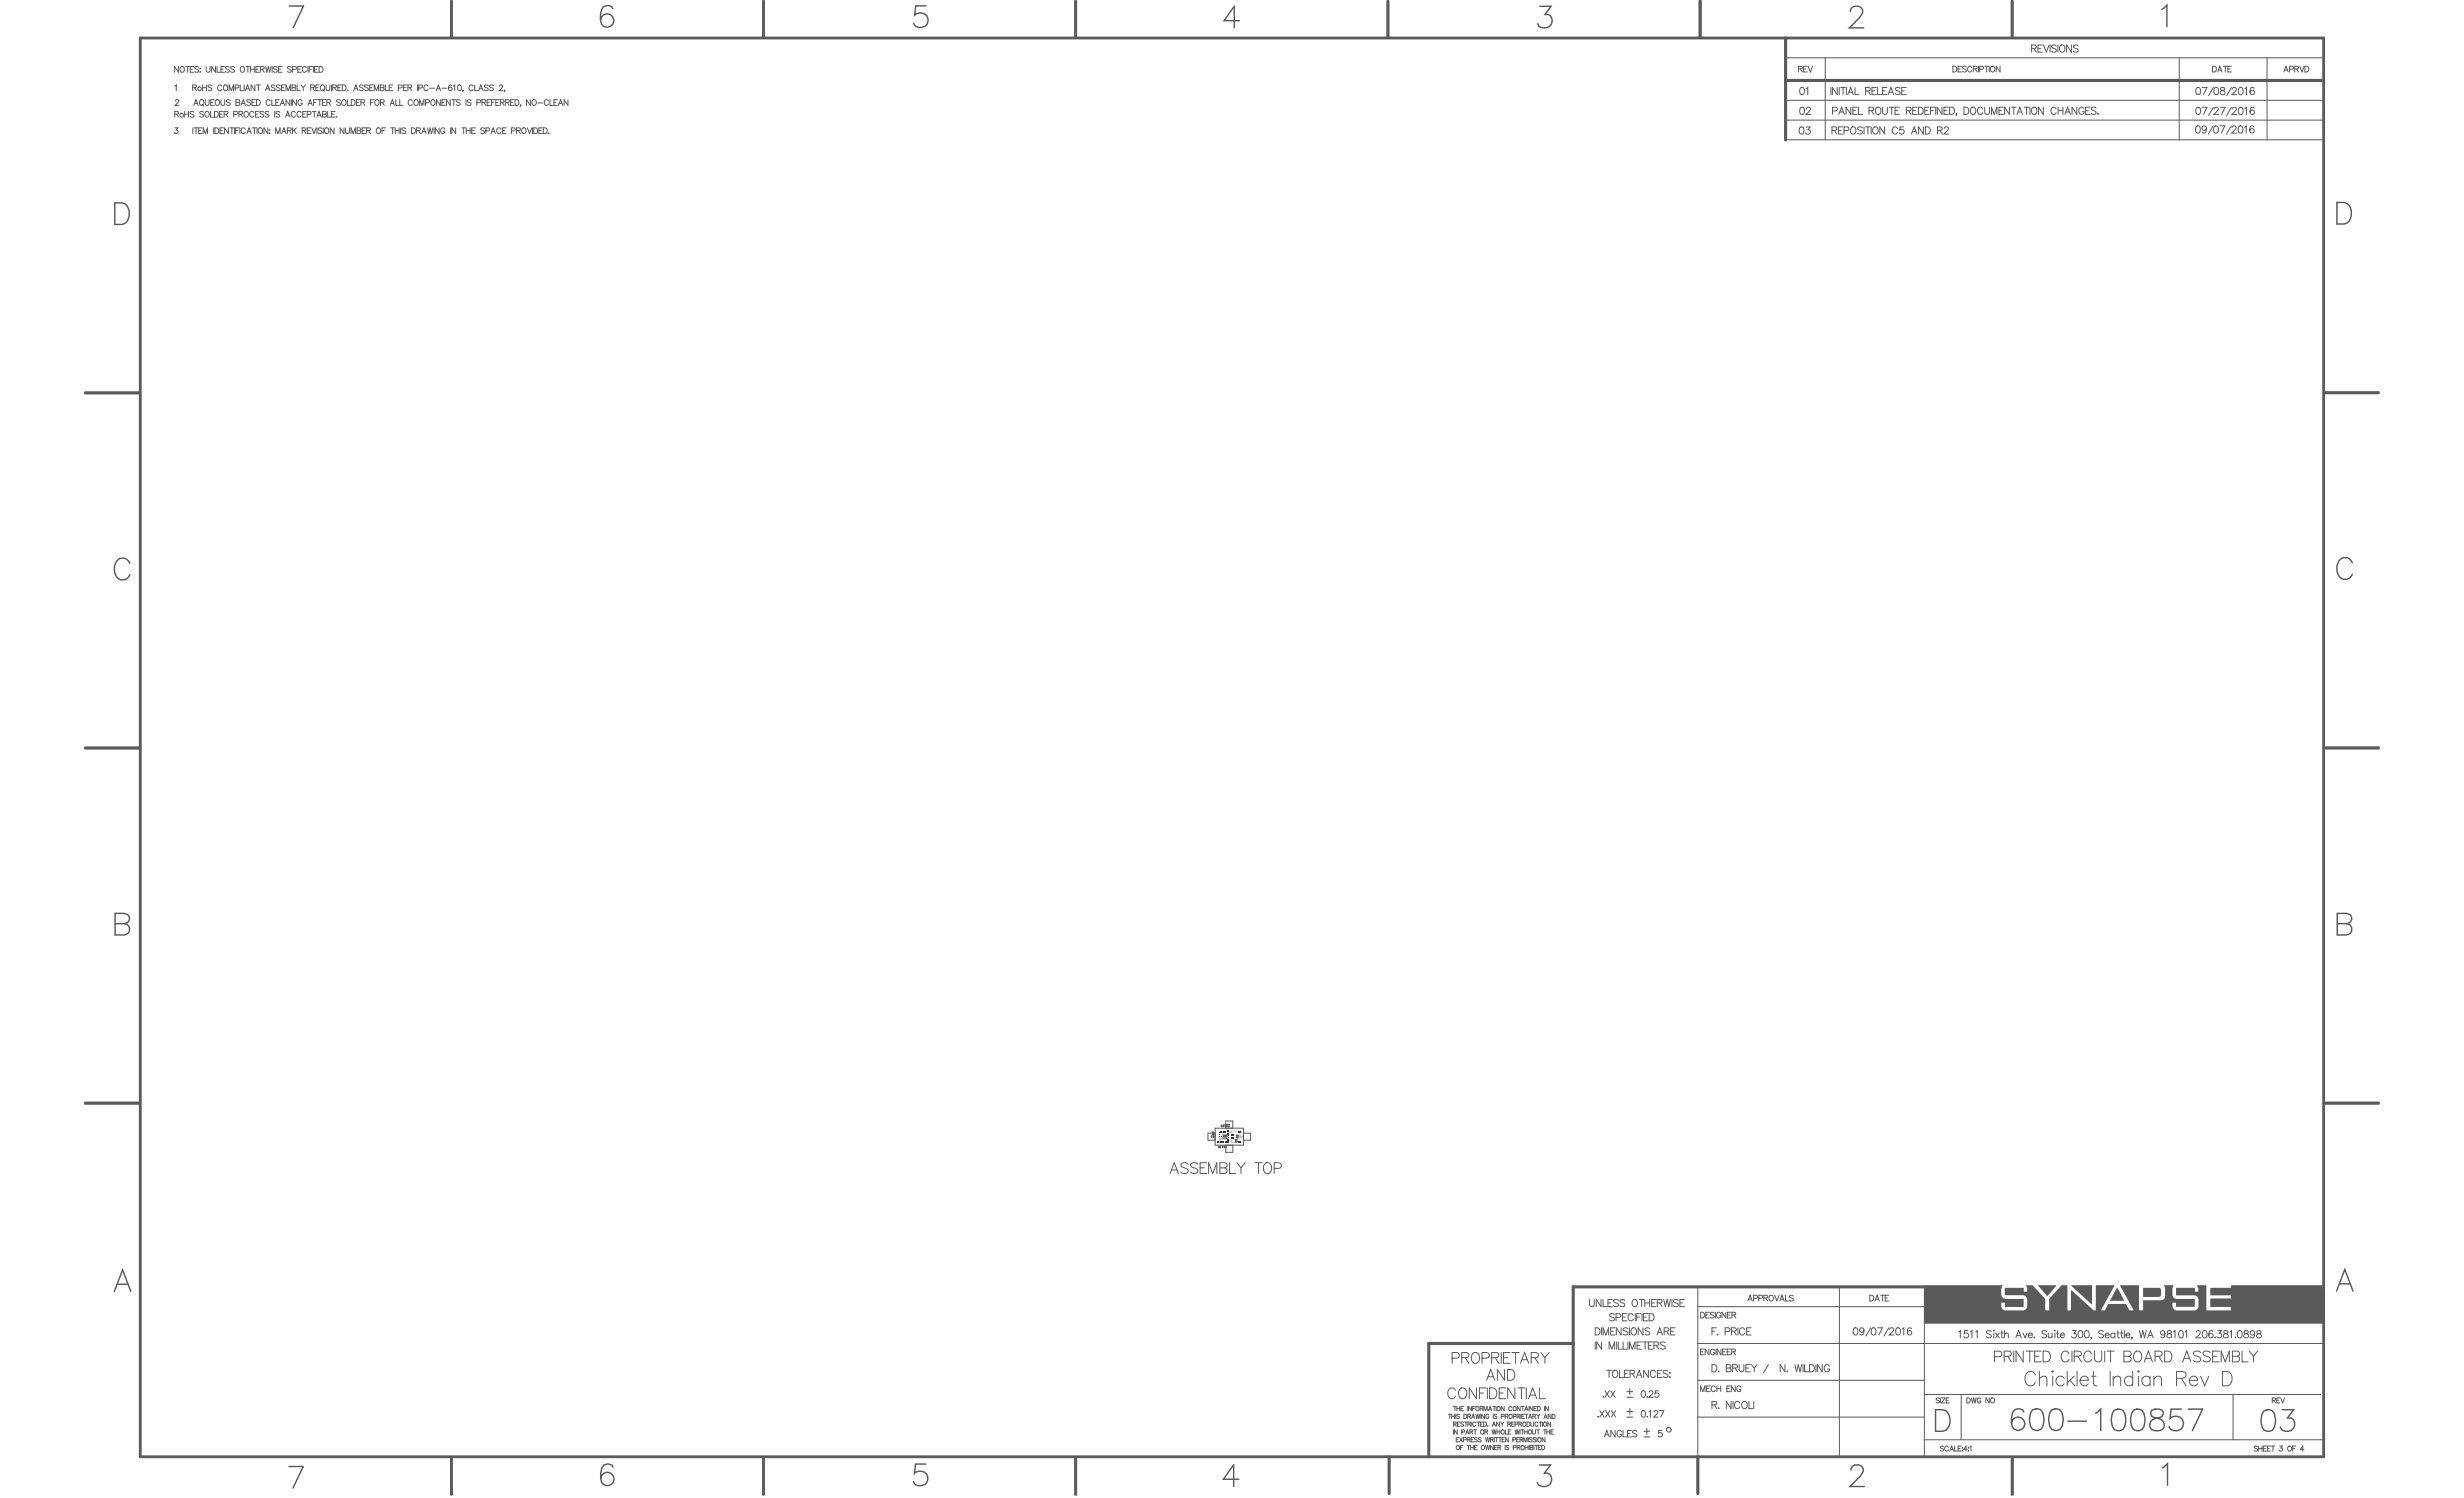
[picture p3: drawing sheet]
<svg xmlns="http://www.w3.org/2000/svg" width="2896mm" height="1761mm" viewBox="0 0 2896 1761" stroke-linecap="round" stroke-linejoin="round" font-family="sans-serif">
<g fill="none" stroke="#c0c0c0" stroke-width="1.18">
<path d="M1433 1339h2v1h-2M1434 1338l1-1v1M1437 1330v2M1437 1333h5v6h-5zM1443 1331h2M1453 1329h-5v3M1457 1333v6M1458 1336v1h2v1M1458 1336l2-1v1M1433 1341v2M1443 1341h2M1448 1340v3h5"/>
<circle cx="1436" cy="1339" r=".2"/>
<circle cx="1446" cy="1331" r=".3"/>
</g>
<path d="M1428 1332h-8v8h8M1428 1326h33v20h-33zM1441 1326v-8h8v8M1461 1332h9M1470 1332v8M1441 1346v8h8v-8M1461 1340h9" fill="none" stroke="#5a5a5a" stroke-width="1.18"/>
<g fill="#5a5a5a">
<path d="M2488 1514h1l7 15h-16z"/>
<path d="M2396 1511h21l-11 12z"/>
<path d="M2434 1511h25v22z"/>
<path d="M2519 1514h19l2 2v7l-3 1h-18z"/>
<path d="M2262 1511h91l-1 4v6a6 6 0 0 0 5 6h21v9h-21l-1-5h-4v4a5 5 0 0 0 6 5h20a5 5 0 0 0 5-5v-8a5 5 0 0 0-6-5h-21v-8h22l1 4h4l-1-4-1-3h8l15 16v13h4l1-13 14-16h7v29h4l1-23 26 23h2l1-29h21l-16 29h5l4-7h21l4 7h5l-16-29h22v29h5v-12h21a5 5 0 0 0 5-4v-10l-1-3h11l-2 3v9a5 5 0 0 0 5 4h21v9h-21l-1-5h-4v4a5 5 0 0 0 6 5h20a5 5 0 0 0 5-6v-7a5 5 0 0 0-5-4l-21-1v-8h21l1 4h4v-4l-2-3h11v29h29v-4h-24v-10h24v-3l-24-1v-8h24v-3h108l1 45h-469z"/>
</g>
<g fill="none" stroke="#5a5a5a" stroke-width="1.18">
<path d="M2388 57l5-1v-1v-1l-5-1v8M2391 57l2 4M2395 57h3M2400 53h-5v8h5M2402 53l3 8 3-8M2409 53v8M2417 54l-2-1-4 1 1 2 4 2 1 1v1l-2 1-4-1M2419 53v8M2422 53a4 4 0 0 1 5 4 4 4 0 0 1-5 4l-2-3 1-3zM2435 53v8l-6-8v8M2442 54l-2-1-3 1 1 2 4 2v1v1l-2 1-3-1M210 78v7l-5-7v7"/>
<path d="M213 79a3 3 0 0 1 4 3 3 3 0 0 1-4 3l-1-3zM218 78h5M221 78v7M228 78h-4v7h4M233 79l-1-1-3 1 1 2 3 2v1l-1 1-3-1M242 78v5l2 2 3-1v-6M253 78v7l-4-7v7M255 78v7h4M264 78h-4v7h4M270 79l-2-1-3 1 1 2 4 2v1l-2 1-3-1M276 79l-2-1-3 1 1 2 4 2v1l-2 1-3-1M284 79a3 3 0 0 1 4 3 3 3 0 0 1-4 3l-2-3z"/>
<path d="M289 78h5M291 78v7M294 78v7M299 78v7M305 78h-4v7h4M312 78l2 7 1-7 2 7 2-7M320 78v7M326 79l-2-1-3 1 1 2 4 2v1l-2 1-3-1M331 78h-4v7h4M342 79l-1-1-3 1 1 2 3 2v1l-1 1-3-1M354 78h-4v7h4M360 80a2.5 2.5 0 0 0-3-2 2.5 2.5 0 0 0-2 3v1a2.5 2.5 0 0 0 2 3 2.5 2.5 0 0 0 3-2"/>
<path d="M362 78v7M368 78h-5v7M368 78v7M374 78h-4v7h4M375 78h2a4 4 0 0 1 3 4 4 4 0 0 1-3 3h-2zM2100 68h-1h632M2124 78h-4v7h4M2125 78l3 7 2-7M2145 68v96M2295 78h2a4 4 0 0 1 3 3 4 4 0 0 1-3 4h-2zM2305 78h-4v7h4M2311 79l-2-1-2 1v1l4 3v1l-2 1-2-1"/>
<path d="M2317 79a2.5 2.5 0 0 0-2-1 2.5 2.5 0 0 0-2 2v2a2.5 2.5 0 0 0 2 3 2.5 2.5 0 0 0 2-2M2325 78v7M2333 78h4M2335 78v7M2338 78v7M2341 78a3 3 0 0 1 4 3 3 3 0 0 1-4 3l-2-2zM2351 78v7l-5-7v7M2561 68v96M2600 78h3a4 4 0 0 1 2 3 4 4 0 0 1-2 4h-3zM2613 78h5M2615 78v7M2623 78h-5v7h5"/>
<path d="M2664 68v96M2703 78l3 7 2-7M2709 78h2a4 4 0 0 1 3 3 4 4 0 0 1-3 4h-2zM224 81h2M235 80v1zM235 84v1zM238 100v7M243 100v7M260 81h2M282 100v7h4M287 100v7M294 81h5"/>
<path d="M300 100v7l-5-7v7M301 81h2M301 100h5M304 100v7M306 81h4v-2l-4-1v7M308 81l3 4M327 81h3M335 100h-4v7h4M344 82l4-1v-2l-4-1v7M349 100v7h4M350 81h3M354 100l2 3v4"/>
<path d="M359 100l-3 3M363 81h3M370 81h2M375 100h-4v7h4M383 100v5l2 2 2-1 1-6M390 100v7M401 100h-4v7h4M402 100h3a4 4 0 0 1 2 3 4 4 0 0 1-2 4h-3zM439 100h-5v7h5M453 100v7h4M462 100h-5v7h5M478 100h-4v7h4"/>
<path d="M491 100v7M558 100v7h4M2114 81h4v-2l-4-1v7M2116 81l2 4M2120 81h2M2301 81h3M2319 81h4v-2l-4-1v7M2322 81l2 4M2327 81h4v-2l-4-1v7M2606 85l3-7 3 7M2607 82h4M2618 81h3"/>
<path d="M2684 85l3-7 2 7M2685 82h3M2691 81h4v-2l-4-1v7M2697 81h4v-2l-4-1v7M2699 81l2 4M206 101l1-1v7M206 119l1-2 3 1-1 3-3 3h4M226 103h4l1-3h-5v7M229 103l2 4M235 118l1-1a3 3 0 0 1 4 4 3 3 0 0 1-4 3l-1-3zM238 103h5M241 117v5l2 2 2-1 1-6"/>
<path d="M249 101l-2-1-3 1 1 1 4 3v1l-2 1-3-1M252 117h-4v7h4M254 118v-1a3 3 0 0 1 4 4 3 3 0 0 1-4 3l-1-3zM260 117v5l2 2 2-1v-6M261 101a2.5 2.5 0 0 0-3-1 2.5 2.5 0 0 0-2 2v2a2.5 2.5 0 0 0 2 3 2.5 2.5 0 0 0 3-2M264 100a3 3 0 0 1 4 3 3 3 0 0 1-4 3l-1-2zM269 107v-7l3 7 2-7v7M271 118l-2-1-3 1 1 2 4 2v1l-2 1-3-1M276 103h4l1-3h-5v7M288 107l3-7 2 7M289 104h4M295 118l-2-1-3 1 1 2 4 2v1l-2 1-3-1"/>
<path d="M300 117h-4v7h4M301 117h3a4 4 0 0 1 2 4 4 4 0 0 1-2 3h-3zM312 107l3-7 2 7M313 104h3M318 119a2.5 2.5 0 0 0-3-2 2.5 2.5 0 0 0-2 3v1a2.5 2.5 0 0 0 2 3 2.5 2.5 0 0 0 3-2M319 117v7h4M323 101l-1-1-3 1v1l4 3v1l-1 1-3-1M328 117h-4v7h4M329 101l-1-1-3 1v1l4 3v1l-1 1-3-1M331 103h2M336 107v-7l3 7 2-7v7M341 117v7l-5-7v7"/>
<path d="M342 117v7M346 103l1-1v-2h-4v7h3l2-2-1-1-4-1M348 117v7l-4-7v7M355 119a2.5 2.5 0 0 0-3-2 2.5 2.5 0 0 0-2 3v1a2.4 2.4 0 0 0 3 3 2.4 2.4 0 0 0 2-3h-2M365 103h4v-3h-4v7M367 103l3 4M371 103h3M373 117h-4v7M374 117h4M376 117v7M378 100a3 3 0 0 1 4 3 3 3 0 0 1-4 3l-2-2zM379 105l2 2"/>
<path d="M383 117h-4v7h4M391 103h4v-3h-4v7M393 103l2 4M397 103h3M400 118l-2-1-2 1v2l4 2v1l-2 1-2-1M402 118l1-1a3 3 0 0 1 4 4 3 3 0 0 1-4 3l-1-3zM408 117v7h4M409 106v1zM413 117h2a4 4 0 0 1 2 4 4 4 0 0 1-2 3h-2zM416 107l2-7 3 7M417 104h3M423 117h-4v7h4"/>
<path d="M427 101l-2-1-3 1 1 1 4 3v1l-2 1-3-1M433 101l-2-1-3 1 1 1 4 3v1l-2 1-3-1M434 103h3M440 117h-4v7M440 107v-7l2 7 3-7v7M441 118l1-1a3 3 0 0 1 4 4 3 3 0 0 1-4 3l-2-3zM450 103l1-1v-2h-4v7h3l1-2v-1l-4-1M457 103h3M465 117v7h4M468 103h4v-3h-4v7M470 117v7h4M474 103h3"/>
<path d="M479 103h4l1-3h-5v7M482 103l2 4M485 119a2.5 2.5 0 0 0-3-2 2.5 2.5 0 0 0-2 3v1a2.5 2.5 0 0 0 2 3 2.5 2.5 0 0 0 3-2M487 118l1-1a3 3 0 0 1 4 4 3 3 0 0 1-4 3l-2-3zM492 103h4v-3h-4v7M503 101a2.5 2.5 0 0 0-3-1 2.5 2.5 0 0 0-2 2v2a2.5 2.5 0 0 0 2 3 2.5 2.5 0 0 0 3-2M505 104h6M507 118l1-1a3 3 0 0 1 4 4 3 3 0 0 1-4 3l-2-3zM513 107l2-7 3 7M514 104h3M517 117l1 7-5-7v7M519 104h6"/>
<path d="M524 117h-5v7h5M529 117v7l-4-7v7M531 117h5M531 101v-1a3 3 0 0 0-4 3 3 3 0 0 0 2 4 2.1 2.1 0 0 0 2-2 2.1 2.1 0 0 0-2-3 2.1 2.1 0 0 0-2 2M533 101l1-1v7M533 117v7M539 100a3 3 0 0 1 4 3 3 3 0 0 1-3 4l-2-2v-2zM541 118l-2-1-3 1 1 2 4 2v1l-2 1-3-1M544 106v2M548 117v7M554 118l-2-1-3 1 1 2 4 2v1l-2 1-3-1M556 101a2.5 2.5 0 0 0-3-1 2.5 2.5 0 0 0-2 2v2a2.5 2.5 0 0 0 2 3 2.5 2.5 0 0 0 3-2"/>
<path d="M563 107l2-7 3 7M564 104h3M574 101l-2-1-3 1 1 1 4 3v1l-2 1-3-1M577 117h-5v7h5M580 101l-2-1-3 1 1 1 4 3v1l-2 1-3-1M582 117h-4v7M587 117h-4v7h4M587 101l1-1 3 1-1 2-3 4h4M593 106v2M604 117h-4v7h4M605 117h3a4 4 0 0 1 2 4 4 4 0 0 1-2 3h-3zM623 117v7l-4-7v7"/>
<path d="M626 118v-1a3 3 0 0 1 4 4 3 3 0 0 1-4 3l-1-3zM644 119a2.5 2.5 0 0 0-2-2 2.5 2.5 0 0 0-2 3v1a2.5 2.5 0 0 0 2 3 2.5 2.5 0 0 0 2-2M646 117v7h4M655 117h-4v7h4M668 117v7l-5-7v7M2100 118h-1h632M2116 103a2.7 2.7 0 0 1 4 1l1 2a4 4 0 0 1-3 5 5 5 0 0 1-2-8zM2123 104l2-1v8M2152 103v8M2159 103v8l-5-8v8M2162 103v8M2163 103h6"/>
<path d="M2166 103v8M2170 103v8M2172 111l3-8 3 8M2173 108h4M2180 103v8h5M2193 107l4-1 1-1v-1l-5-1v8M2195 107l3 4M2200 107h3M2205 103h-5v8h5M2207 103v8h5M2213 107h3M2218 103h-5v8h5"/>
<path d="M2219 111l3-8 4 8M2220 108h4M2233 104l-2-1-3 1v2l4 2 1 1v1l-2 1-3-1M2235 107h3M2240 103h-5v8h5M2582 103a2.7 2.7 0 0 1 4 1v2a4 4 0 0 1-3 5 5 5 0 0 1-1-8zM2588 103h6l-4 8M2601 103l-5 9M2603 103a2.7 2.7 0 0 1 4 1l1 2a4 4 0 0 1-4 5 5 5 0 0 1-1-8zM2610 103v3h3a2.4 2.4 0 0 1 2 3 2.4 2.4 0 0 1-2 2h-3l-1-1a4 4 0 0 1 5-4l1-2a3 3 0 0 0-5-1zM2623 103l-6 9M2624 105l1-2h2l1 1-1 3-4 4h6"/>
<path d="M2632 103a2.7 2.7 0 0 1 4 1v2a4 4 0 0 1-3 5 5 5 0 0 1-1-8zM2638 104l2-1v8M2649 104v-1a2.7 2.7 0 0 0-4 1 5 5 0 0 0 2 7 2.6 2.6 0 0 0 3-2 2.6 2.6 0 0 0-3-3 2.6 2.6 0 0 0-3 2M205 134h4l1-2-5-1v7M208 134l2 4M217 131v7M217 134h5M222 131v7M228 124l2-7 3 7M228 132l-2-1-3 1 1 2 4 2v1l-2 1-3-1M229 122h3M237 123l2 2"/>
<path d="M239 132l-1-1-3 1v2l4 2v1l-1 1-3-1M241 132l1-1a3 3 0 0 1 4 3 3 3 0 0 1-4 3l-1-2zM247 131v7h4M248 120h2M252 131h2a4 4 0 0 1 3 3 4 4 0 0 1-3 4h-2zM258 134h3M262 131h-4v7h4M263 134h4l1-2-5-1v7M266 134l2 4M275 134h4v-2l-4-1v7M280 120h2v-2l-5-1v7h3l2-1v-2l-5-1M281 134h4v-2l-4-1v7"/>
<path d="M283 134l2 4M283 124l3-7 3 7M284 122h4M287 132l1-1a3 3 0 0 1 4 3 3 3 0 0 1-4 3l-1-2zM296 120h3M298 133a2.5 2.5 0 0 0-3-2 2.5 2.5 0 0 0-2 3v1a2.5 2.5 0 0 0 2 3 2.5 2.5 0 0 0 3-2M300 134h3M304 131h-4v7h4M310 132l-2-1-2 1v2l4 2v1l-2 1-2-1M316 132l-2-1-2 1v2l4 2v1l-2 1-2-1M323 131v7M324 120h3"/>
<path d="M329 132l-2-1-3 1 1 2 4 2v1l-2 1-3-1M329 124l3-7 3 7M330 122h4M336 138l2-7 3 7M337 135h3M347 133a2.5 2.5 0 0 0-3-2 2.5 2.5 0 0 0-2 3v1a2.5 2.5 0 0 0 2 3 2.5 2.5 0 0 0 3-2M354 133a2.5 2.5 0 0 0-3-2 2.5 2.5 0 0 0-2 3v1a2.5 2.5 0 0 0 2 3 2.5 2.5 0 0 0 3-2M356 134h2M360 131h-4v7h4M361 134h4v-2l-4-1v7M362 124l2-7 3 7M363 122h3"/>
<path d="M367 131h5M369 120h2M369 131v7M372 138l3-7 3 7M373 135h4M379 120h2M379 134h3l2 1-1 2-4 1v-7l4 1v2h-1M384 120h4v-2l-4-1v7M385 131v7h4M386 120l3 4M390 134h2M394 131h-4v7h4"/>
<path d="M395 137v1zM419 120h2M424 120h4v-2l-4-1v7M426 120l3 4M436 120h2M447 120h4v-2l-4-1v7M449 120l3 4M459 124l2-7 3 7M459 122h4M493 124v-7l3 7 2-7v7M500 121l4-1v-2l-4-1v7M519 120h3"/>
<path d="M560 121l4-1 1-2-5-1v7M566 120h4l1-2-5-1v7M569 120l2 4M572 120h3M578 120h2M583 120h2M588 120h4v-2l-4-1v7M590 120l3 4M594 120h4v-2l-4-1v7M596 120l3 4M600 120h3M612 124h-1h1l-1 1"/>
<path d="M632 121h6M651 120h3M656 124l3-7 2 7M657 122h3M2116 126a2.7 2.7 0 0 1 4 2l1 2a4 4 0 0 1-3 5 5 5 0 0 1-2-9zM2123 128l2-2h1l2 2-1 3-4 4h5M2154 130h5v-1v-2l-5-1v8M2161 134l3-8 4 8M2162 132h4M2175 126v8l-5-8v8M2178 130h3M2183 126h-5v8h5"/>
<path d="M2184 126v8h5M2197 130h5v-2v-1l-5-1v8M2199 130l3 4M2206 126a4 4 0 0 1 5 4 4 4 0 0 1-5 4l-2-3 1-3zM2213 126v6a2.8 2.8 0 0 0 2 2 2.8 2.8 0 0 0 3-2v-6M2221 126h5M2223 126v8M2227 130h3M2232 126h-5v8h5M2241 130h4l1-2v-1l-5-1v8M2243 130l3 4M2248 130h3"/>
<path d="M2253 126h-5v8h5M2255 126h2a5 5 0 0 1 3 4 5 5 0 0 1-3 4h-2zM2262 130h3M2267 126h-5v8h5M2269 130h3M2274 126h-5v8M2275 126v8M2282 126v8l-5-8v8M2285 130h3M2290 126h-5v8h5M2291 126h3a5 5 0 0 1 3 4 5 5 0 0 1-3 4h-3zM2300 134h-1h1l-1 2"/>
<path d="M2308 126h3a5 5 0 0 1 3 4 5 5 0 0 1-3 4h-3zM2317 126a4 4 0 0 1 5 4 4 4 0 0 1-5 4l-1-3v-3zM2330 128a3 3 0 0 0-3-2 3 3 0 0 0-3 3v2a3 3 0 0 0 3 3 3 3 0 0 0 3-2M2333 126v6a2.8 2.8 0 0 0 2 2 2.8 2.8 0 0 0 3-2v-6M2341 134v-8l3 8 3-8v8M2349 130h4M2355 126h-6v8h6M2362 126v8l-6-8v8M2364 126h6M2367 126v8M2371 134l3-8 3 8M2372 132h4"/>
<path d="M2379 126h6M2382 126v8M2386 126v8M2389 126a4 4 0 0 1 5 4 4 4 0 0 1-5 4l-2-3 1-3zM2402 126v8l-6-8v8M2417 128a3 3 0 0 0-4-2 3 3 0 0 0-2 3v2a3 3 0 0 0 2 3 3 3 0 0 0 4-2M2419 126v8M2419 130h6M2425 126v8M2427 134l3-8 3 8M2428 132h4M2441 126v8l-6-8v8"/>
<path d="M2449 128a3 3 0 0 0-3-2 3 3 0 0 0-3 3v2a3 3 0 0 0 3 4 3 3 0 0 0 3-4h-2M2451 130h3M2456 126h-5v8h5M2464 127l-2-1-4 1 1 2 4 2 1 1v1l-2 1-4-1M2466 134h.1M2582 126a2.7 2.7 0 0 1 4 2v2a4 4 0 0 1-3 5 5 5 0 0 1-1-9zM2588 126h6l-4 9M2601 126l-5 10M2602 128l2-2h2l1 2-1 3-4 4h6M2609 126h6l-4 9M2623 126l-6 10M2624 128l1-2h2l1 2-1 3-4 4h6"/>
<path d="M2632 126a2.7 2.7 0 0 1 4 2v2a4 4 0 0 1-3 5 5 5 0 0 1-1-9zM2638 128l2-2v9M2649 127v-1a2.7 2.7 0 0 0-4 2 5 5 0 0 0 2 7 2.6 2.6 0 0 0 3-3 2.6 2.6 0 0 0-3-3 2.6 2.6 0 0 0-3 3M205 150h4l-2 3a2.2 2.2 0 0 1 2 3 2.2 2.2 0 0 1-4 0M227 150v7M228 150h5M230 150v7M233 153h3M238 150h-5v7h5M239 157v-7l2 7 3-7v7M251 150v7M253 150h2a4 4 0 0 1 2 4 4 4 0 0 1-2 3h-2z"/>
<path d="M259 153h2M263 150h-4v7h4M268 150v7l-4-7v7M270 150h5M273 150v7M276 150v7M277 153h3M281 150h-4v7M282 150v7M288 152a2.5 2.5 0 0 0-3-2 2.5 2.5 0 0 0-2 3v1a2.5 2.5 0 0 0 2 3 2.5 2.5 0 0 0 3-2M290 157l3-7 2 7M291 155h3"/>
<path d="M297 150h4M299 150v7M302 150v7M305 151a3 3 0 0 1 4 3 3 3 0 0 1-4 3l-1-3zM315 150v7l-5-7v7M317 153h.1M317 156v1zM324 157v-7l3 7 2-7v7M331 157l3-7 2 7M332 155h3M338 153h4v-2l-4-1v7M340 153l2 4"/>
<path d="M344 150v7M345 153l3 4M348 150l-4 5M355 153h4v-2l-4-1v7M357 153l3 4M361 153h3M365 150h-4v7h4M367 150l2 7 3-7M373 150v7M378 151l-1-1-3 1 1 2 3 2v1l-1 1-3-1M380 150v7M383 151a3 3 0 0 1 4 3 3 3 0 0 1-4 3l-2-3z"/>
<path d="M393 150v7l-5-7v7M404 150v7l-4-7v7M406 150v5l2 2 2-1 1-6M413 157v-7l2 7 3-7v7M420 153h2l2 2-1 2h-3v-7l4 1v1l-2 1M426 153h2M430 150h-4v7h4M431 153h4v-2l-4-1v7M433 153l2 4M444 151a3 3 0 0 1 3 3 3 3 0 0 1-3 3l-2-3zM449 153h3M453 150h-4v7"/>
<path d="M459 150h5M461 150v7M465 153h4M465 150v7M469 150v7M471 150v7M477 151l-2-1-3 1 1 2 4 2v1l-2 1-3-1M484 150h2a4 4 0 0 1 2 4 4 4 0 0 1-2 3h-2zM490 153h4v-2l-4-1v7M492 153l2 4M496 157l2-7 3 7M497 155h3"/>
<path d="M502 150l2 7 2-7 1 7 2-7M510 150v7M516 150v7l-4-7v7M523 152a2.5 2.5 0 0 0-3-2 2.5 2.5 0 0 0-2 3v1a2.4 2.4 0 0 0 2 3 2.4 2.4 0 0 0 3-3h-2M530 150v7M536 150v7l-5-7v7M543 150h4M545 150v7M548 153h5M548 150v7M553 150v7M554 153h3"/>
<path d="M559 150h-5v7h5M570 151l-2-1-3 1 1 2 4 2v1l-2 1-3-1M571 154l4-1v-2l-4-1v7M577 157l3-7 2 7M578 155h3M589 152a2.5 2.5 0 0 0-3-2 2.5 2.5 0 0 0-2 3v1a2.5 2.5 0 0 0 2 3 2.5 2.5 0 0 0 3-2M590 153h3M595 150h-5v7h5M601 154l4-1v-2l-4-1v7M607 153h4v-2l-4-1v7M609 153l3 4M614 151a3 3 0 0 1 4 3 3 3 0 0 1-4 3l-1-3z"/>
<path d="M620 150l2 7 3-7M626 150v7M627 150h3a4 4 0 0 1 2 4 4 4 0 0 1-2 3h-3zM633 153h3M637 150h-4v7h4M639 150h2a4 4 0 0 1 2 4 4 4 0 0 1-2 3h-2zM645 156v1zM2099 141h632M2116 150a2.7 2.7 0 0 1 4 1v2a4 4 0 0 1-3 5 5 5 0 0 1-1-8zM2123 149h4l-2 3a2.8 2.8 0 0 1 2 5 2.8 2.8 0 0 1-5-1M2153 153h5l1-1-1-2-5-1v9M2156 153l3 5"/>
<path d="M2161 153h3M2166 149h-5v9h5M2167 154l5-1 1-1v-2l-6-1v9M2176 150a4 4 0 0 1 5 3 4 4 0 0 1-5 4l-1-3v-2zM2189 150l-2-1-4 1 1 2 4 2 1 1v1l-2 2-4-2M2191 149v9M2193 149h5M2195 149v9M2199 149v9M2203 150a4 4 0 0 1 5 3 4 4 0 0 1-5 4l-2-3v-2zM2215 149v9l-6-9v9M2230 151a3 3 0 0 0-4-2 3 3 0 0 0-2 3v2a3 3 0 0 0 2 4 3 3 0 0 0 4-2"/>
<path d="M2237 149h-4v4a3 3 0 0 1 4 0 3 3 0 0 1 0 4 3 3 0 0 1-5-1M2247 158l3-9 3 9M2248 155h4M2261 149v9l-6-9v9M2263 149h3a5 5 0 0 1 3 4 5 5 0 0 1-3 5h-3zM2277 153h5l1-1-1-2-5-1v9M2280 153l3 5M2285 151l2-2h1l2 2-1 3-4 4h5M2582 148a2.7 2.7 0 0 1 4 2v2a4 4 0 0 1-3 4 5 5 0 0 1-1-8zM2593 151a2.6 2.6 0 0 1-3 2 2.6 2.6 0 0 1-1-4 2.6 2.6 0 0 1 4 0v2a4 4 0 0 1-3 5l-2-1M2601 148l-6 10M2603 148a2.7 2.7 0 0 1 4 2v2a4 4 0 0 1-3 4 5 5 0 0 1-1-8z"/>
<path d="M2609 148h6l-4 8M2622 148l-5 10M2623 150l2-2h2l1 2-1 2-4 4h6M2632 148a2.7 2.7 0 0 1 4 2v2a4 4 0 0 1-3 4 5 5 0 0 1-1-8zM2638 150l2-2v8M2649 149v-1a2.7 2.7 0 0 0-4 2 5 5 0 0 0 2 6 2.6 2.6 0 0 0 2-2 2.6 2.6 0 0 0-2-3 2.6 2.6 0 0 0-3 3M2098 164h632M1425 1335h-2l1 2h1M1425 1335h2l-1 2h-1M1426 1330v2l-1-1h2M1426 1334v-2l-1 1v1h2M1427 1332l-1 1"/>
<path d="M1436 1323h-1v1h1M1438 1323h-1l1-1v2M1440 1322h2M1441 1324v-1h-1v1h2M1442 1323l-1 1M1443 1323v1h2v-1M1445 1321v1l-2-1v1M1452 1339v2h1v-1l1-1v2M1455 1337l-1-1h-1v1h2M1455 1336v1M1455 1334v1l-1-1v1M1433 1347h-1v2h1"/>
<path d="M1434 1347v2M1438 1347h-1v1v1M1439 1347h1l-1 1h1v1h-1zM1441 1347v2M1452 1341v2h2v-2M1375 1379l5-12 5 12M1377 1375h6M1396 1368a5 5 0 0 0-4-2 5 5 0 0 0-4 4l1 1 5 2a3 3 0 0 1 2 3 3 3 0 0 1-1 3 6 6 0 0 1-7-2M1408 1368a5 5 0 0 0-5-2 5 5 0 0 0-4 4l1 1 5 2a3 3 0 0 1 3 3 3 3 0 0 1-2 3 6 6 0 0 1-7-2M1411 1373h4M1418 1367h-7v12h7M1420 1379v-12l5 12 5-12v12"/>
<path d="M1434 1373h5a3 3 0 0 1 3 3 3 3 0 0 1-3 3h-5v-12h7a2.9 2.9 0 0 1 0 5l-2 1M1445 1367v12h7M1454 1367l5 6v6M1463 1367l-4 6M1475 1367h8M1479 1367v12M1486 1368a5 5 0 0 1 5-1 5 5 0 0 1 4 4 6 6 0 0 1-2 6 6 6 0 0 1-6 2 8 8 0 0 1-1-11zM1498 1373h5a3 3 0 0 0 3-3 3 3 0 0 0-3-3h-5v12M1995 1513v199M2162 1513v199M2262 1513v199M1868 1527v6a2.8 2.8 0 0 0 3 3 2.8 2.8 0 0 0 3-3v-6"/>
<path d="M1882 1527v9l-6-9v9M1884 1527v9h5M1890 1531h3M1895 1527h-5v9h5M1902 1529l-2-2-4 2 1 2 4 1 1 1v2l-2 1-4-1M1910 1529l-2-2-4 2 1 2 4 1 1 1v2l-2 1-4-1M1919 1529l1-1a4 4 0 0 1 5 4 4 4 0 0 1-5 3l-2-2zM1927 1527h5M1929 1527v9M1933 1531h6M1933 1527v9M1939 1527v9"/>
<path d="M1941 1531h3M1946 1527h-5v9h5M1948 1531h5v-1v-2l-5-1v9M1951 1531l2 5M1955 1527l2 9 2-9 2 9 2-9M1965 1527v9M1972 1529l-2-2-3 2 1 2 4 1v1v2l-2 1-3-1M1974 1531h4M1980 1527h-6v9h6M1995 1536h267M2054 1529l3-7 2 7M2055 1527h4"/>
<path d="M2061 1526h4v-3l-4-1v7M2067 1526h4v-3l-4-1v7M2073 1526l4-1v-2l-4-1v7M2075 1526l3 3M2080 1523a3 3 0 0 1 4 3 3 3 0 0 1-4 3l-1-2zM2086 1522l2 7 3-7M2092 1529l2-7 3 7M2093 1527h3M2099 1522v7h3M2108 1523l-2-1-3 1 1 2 4 2v1l-2 1-3-1M2198 1522h2a4 4 0 0 1 2 4 4 4 0 0 1-2 3h-2zM2204 1529l2-7 3 7"/>
<path d="M2205 1527h3M2210 1522h5M2213 1522v7M2216 1526h2M2220 1522h-4v7h4M1897 1545l-2-1-3 1 1 2 4 2v1v1l-2 1-3-1M1899 1548h5l1-1v-2l-6-1v8M1907 1548h3M1912 1544h-5v8h5M1920 1546a3 3 0 0 0-4-2 3 3 0 0 0-3 3v2a3 3 0 0 0 3 3 3 3 0 0 0 4-2M1922 1544v8M1924 1548h3"/>
<path d="M1929 1544h-5v8M1930 1544v8M1932 1548h3M1937 1544h-5v8h5M1938 1544h3a5 5 0 0 1 3 4 5 5 0 0 1-3 4h-3zM1999 1542h2a4 4 0 0 1 2 4 4 4 0 0 1-2 3h-2zM2005 1546h2M2009 1542h-4v7h4M2015 1543l-2-1-3 1 1 2 4 2v1l-2 1-3-1M2016 1542v7M2022 1544a2.5 2.5 0 0 0-2-2 2.5 2.5 0 0 0-2 3v2a2.4 2.4 0 0 0 2 2 2.4 2.4 0 0 0 2-2h-1M2028 1542v7l-4-7v7"/>
<path d="M2030 1546h3M2034 1542h-4v7h4M2036 1546l3-1 1-2-4-1v7M2038 1546l2 3M1875 1561h3a5 5 0 0 1 3 4 5 5 0 0 1-3 4h-3zM1875 1577v9M1882 1577v9l-5-9v9M1882 1561v8M1884 1569v-8l3 8 4-8v8M1893 1565h3M1898 1561h-5v8h5M1900 1577v9"/>
<path d="M1902 1577v9h5M1905 1561v8l-5-8v8M1908 1577v9h4M1913 1562l-2-1-3 1v2l4 1 1 2v1l-2 1-3-1M1913 1577v9M1915 1561v8M1918 1562l1-1a4 4 0 0 1 5 4 4 4 0 0 1-5 4l-2-3zM1929 1577h-5v9h5M1931 1577h5M1931 1561v8l-6-8v8M1933 1577v9M1939 1562l-2-1-4 1 1 2 4 1 1 2v1l-2 1-4-1"/>
<path d="M1943 1577h-6v9h6M1947 1569l4-8 3 8M1949 1566h4M1956 1565l5-1 1-1-1-2h-5v8M1957 1579l-2-2-4 2 1 2 4 1 1 1v2l-2 1-4-1M1959 1565l3 4M1963 1565h4M1969 1561h-6v8h6M1995 1579h736M2012 1565h3M2017 1561h-5v8M2019 1568v1z"/>
<path d="M2028 1565h4l1-2v-2h-5v8M2035 1565l5-1 1-1-1-2h-5v8M2038 1565l3 4M2043 1561v8M2050 1563a3 3 0 0 0-3-2 3 3 0 0 0-3 3v2a3 3 0 0 0 3 3 3 3 0 0 0 3-2M2053 1565h3M2058 1561h-5v8h5M2179 1561a2.7 2.7 0 0 1 4 1l1 2a4 4 0 0 1-4 5 5 5 0 0 1-1-8zM2191 1563a2.6 2.6 0 0 1-4 3 2.6 2.6 0 0 1-1-4 2.6 2.6 0 0 1 4 0l1 1a4 4 0 0 1-3 6l-2-1M2199 1561l-6 9M2200 1561a2.7 2.7 0 0 1 4 1l1 2a4 4 0 0 1-3 5 5 5 0 0 1-2-8zM2207 1561h5l-4 8"/>
<path d="M2220 1561l-6 9M2221 1563l1-2h2l2 1-2 3-4 4h6M2229 1561a2.7 2.7 0 0 1 4 1l1 2a4 4 0 0 1-4 5 5 5 0 0 1-1-8zM2236 1562l2-1v8M2247 1562l-1-1a2.7 2.7 0 0 0-4 1 5 5 0 0 0 2 7 2.6 2.6 0 0 0 3-2 2.6 2.6 0 0 0-2-3 2.6 2.6 0 0 0-3 2M2302 1566l2-2v8M2313 1564h-4v4a3 3 0 0 1 4 0 3 3 0 0 1-1 4 3 3 0 0 1-4-1M2316 1566l2-2v8M2322 1566l2-2v8M2340 1565l-2-1-3 1 1 2 4 2v1v1l-2 1-3-1M2343 1564h.1M2343 1567v5"/>
<path d="M2345 1567l5 5M2350 1567l-5 5M2352 1567h2M2353 1564v7v1h2M2356 1568l2-1h2v5M2356 1564v8M2369 1572l3-8 4 8M2370 1570h4M2378 1567l2 5 2-5M2384 1569h5a2.7 2.7 0 0 0-3-2 2.7 2.7 0 0 0-3 3 2.7 2.7 0 0 0 3 2l3-1M2391 1572h.1M2405 1565l-2-1-3 1 1 2 4 2v1v1l-2 1-3-1"/>
<path d="M2407 1567l1 5h2l2-1M2412 1567v5M2415 1567v5M2415 1564h.1M2417 1567h3M2418 1564v7l1 1h1M2421 1569h5a2.7 2.7 0 0 0-3-2 2.7 2.7 0 0 0-2 3 2.7 2.7 0 0 0 2 2l3-1M2436 1564h4l-2 3a2.8 2.8 0 0 1 2 5 2.8 2.8 0 0 1-5-1M2443 1564a2.7 2.7 0 0 1 5 2v2a4 4 0 0 1-3 4 5 5 0 0 1-2-8zM2451 1564a2.7 2.7 0 0 1 4 2v2a4 4 0 0 1-3 4 5 5 0 0 1-1-8zM2458 1572h-1h1l-1 2M2472 1565l-2-1-3 1v2l4 2 1 1v1l-2 1-3-1"/>
<path d="M2474 1569h5a2.7 2.7 0 0 0-3-2 2.7 2.7 0 0 0-2 3 2.7 2.7 0 0 0 2 2l3-1M2486 1568a2.7 2.7 0 0 0-4 0 2.7 2.7 0 0 0 0 4 2.7 2.7 0 0 0 4-1M2486 1567v5M2488 1567h3M2489 1564v7v1h2M2492 1567h3M2494 1564v7v1h2M2497 1564v8M2499 1569h4a2.7 2.7 0 0 0-3-2 2.7 2.7 0 0 0-2 3 2.7 2.7 0 0 0 3 2l2-1M2506 1572h-1h1l-1 2M2514 1564l2 8 2-8 2 8 3-8M2524 1572l3-8 4 8"/>
<path d="M2525 1570h4M2544 1567a2.6 2.6 0 0 1-3 2 2.6 2.6 0 0 1-1-4 2.6 2.6 0 0 1 4 0v2a4 4 0 0 1-3 5l-1-1M2548 1564v3l2 1a2.4 2.4 0 0 1 2 2 2.4 2.4 0 0 1-2 2h-2l-1-1a4 4 0 0 1 5-4v-2a3 3 0 0 0-4-1zM2554 1566l2-2v8M2562 1564a2.7 2.7 0 0 1 4 2v2a4 4 0 0 1-3 4 5 5 0 0 1-1-8zM2568 1566l2-2v8M2581 1566l2-2h1l2 2-1 2-4 4h5M2590 1564a2.7 2.7 0 0 1 4 2v2a4 4 0 0 1-3 4 5 5 0 0 1-1-8zM2601 1565l-1-1a2.7 2.7 0 0 0-4 2 5 5 0 0 0 2 6 2.6 2.6 0 0 0 3-2 2.6 2.6 0 0 0-2-3 2.6 2.6 0 0 0-3 3M2603 1572h1zM2606 1564h5l-3 3a2.9 2.9 0 0 1 3 5 2.8 2.8 0 0 1-5-1M2614 1564v3l2 1a2.4 2.4 0 0 1 3 2 2.4 2.4 0 0 1-2 2h-3l-1-1a4 4 0 0 1 5-4v-2a3 3 0 0 0-4-1z"/>
<path d="M2621 1566l2-2v8M2627 1572h.1M2631 1564a2.7 2.7 0 0 1 4 2v2a4 4 0 0 1-3 4 5 5 0 0 1-1-8zM2638 1564v3l2 1a2.4 2.4 0 0 1 3 2 2.4 2.4 0 0 1-2 2h-3l-1-1a4 4 0 0 1 5-4v-2a3 3 0 0 0-4-1zM2650 1567a2.6 2.6 0 0 1-4 2 2.6 2.6 0 0 1-1-4 2.6 2.6 0 0 1 4 0l1 2a4 4 0 0 1-3 5l-2-1M2653 1564v3l2 1a2.4 2.4 0 0 1 3 2 2.4 2.4 0 0 1-2 2h-3l-1-1a4 4 0 0 1 5-4v-2a3 3 0 0 0-4-1zM1707 1596h5a3 3 0 0 0 3-3 3 3 0 0 0-3-3h-5v12M1718 1596l7-1a2.9 2.9 0 0 0 0-5h-7v12M1722 1596l4 6M1730 1592a5 5 0 0 1 6-2 5 5 0 0 1 3 5 6 6 0 0 1-1 6 6 6 0 0 1-6 1 8 8 0 0 1-2-10zM1742 1596h5a3 3 0 0 0 3-3 3 3 0 0 0-3-3h-5v12M1753 1596l7-1a2.9 2.9 0 0 0 0-5h-7v12"/>
<path d="M1757 1596l5 6M1764 1590v12M1767 1596h5M1775 1590h-8v12h8M1777 1590h9M1781 1590v12M1789 1598h6M1800 1596l7-1a2.9 2.9 0 0 0 0-5h-7v12M1804 1596l4 6M1811 1590l5 6v6M1821 1590l-5 6M1891 1586v-9l3 9 4-9v9"/>
<path d="M1915 1586v-9l3 9 4-9v9M1924 1581h3M1937 1581h4M1944 1581h5l1-1-1-2-5-1v9M1947 1581l3 5M1999 1589h2M2003 1586h-4v6h4M2009 1586v6l-5-6v6M2015 1587a2.5 2.5 0 0 0-3-1 2.5 2.5 0 0 0-2 2v2a2.4 2.4 0 0 0 3 2 2.4 2.4 0 0 0 2-2h-1M2017 1586v6M2023 1586v6l-5-6v6M2025 1589h2"/>
<path d="M2029 1586h-4v6h4M2030 1589h2M2034 1586h-4v6h4M2035 1589h4v-3h-4v6M2037 1589l3 3M2344 1595h6a3 3 0 0 0 3-4 3 3 0 0 0-3-3h-6v13M2355 1594l8-1a2.9 2.9 0 0 0 0-4l-8-1v13M2360 1594l4 7M2367 1588v13M2378 1588v13l-9-13v13M2381 1588h9M2386 1588v13"/>
<path d="M2391 1594h5M2399 1588h-8v13h8M2401 1588h5a7 7 0 0 1 4 6 7 7 0 0 1-4 7h-5zM2432 1591a5 5 0 0 0-6-3 5 5 0 0 0-3 5 6 6 0 0 0 1 6 6 6 0 0 0 6 1l2-2M2435 1588v13M2438 1594l7-1a2.9 2.9 0 0 0 0-4l-7-1v13M2442 1594l4 7M2458 1591a5 5 0 0 0-5-3 5 5 0 0 0-4 5 6 6 0 0 0 1 6 6 6 0 0 0 6 1l2-2M2462 1588v9a4 4 0 0 0 4 4 4 4 0 0 0 4-4v-9M2474 1588v13M2476 1588h9M2481 1588v13"/>
<path d="M2496 1594h6a3 3 0 0 1 3 3 3 3 0 0 1-3 4h-6v-13l8 1a2.9 2.9 0 0 1 0 4l-2 1M2509 1590a5 5 0 0 1 5-2 5 5 0 0 1 3 5 6 6 0 0 1-1 6 6 6 0 0 1-6 1 8 8 0 0 1-1-10zM2522 1597h6M2533 1594l7-1a2.9 2.9 0 0 0 0-4l-7-1v13M2537 1594l4 7M2544 1588h4a7 7 0 0 1 5 6 7 7 0 0 1-5 7h-4zM2567 1597h6M2586 1590a5 5 0 0 0-4-2 5 5 0 0 0-4 3l1 2 5 2a3 3 0 0 1 2 2 3 3 0 0 1-1 3 6 6 0 0 1-7-1M2598 1590a5 5 0 0 0-5-2 5 5 0 0 0-4 3l1 2 5 2a3 3 0 0 1 3 2 3 3 0 0 1-2 3 6 6 0 0 1-7-1M2601 1594h4M2608 1588h-7v13h7M2624 1594h5a3 3 0 0 1 3 3 3 3 0 0 1-3 4h-5v-13l7 1a2.9 2.9 0 0 1 0 4l-2 1"/>
<path d="M2635 1588v13h7M2644 1588l5 6v7M2653 1588l-4 6M1749 1618h6M1768 1610v12l-8-12v12M1772 1610h4a7 7 0 0 1 4 6 7 7 0 0 1-4 6h-4zM1787 1602l5-12 5 12M1888 1611h6M1891 1611v8M1897 1611a4 4 0 0 1 5 4 4 4 0 0 1-5 4l-2-3v-3zM1903 1611v8h5M1909 1615h3"/>
<path d="M1914 1611h-5v8h5M1916 1615l5-1v-1v-2h-5v8M1919 1615l2 4M1923 1619l4-8 3 8M1925 1616h4M1937 1611v8l-5-8v8M1946 1613a3 3 0 0 0-4-2 3 3 0 0 0-2 3v2a3 3 0 0 0 2 3 3 3 0 0 0 4-2M1948 1615h3M1953 1611h-5v8h5M1960 1612l-2-1-3 1 1 2 4 1v2v1l-2 1-3-1M1963 1613v1zM1963 1618v1z"/>
<path d="M2012 1604h3a5 5 0 0 1 3 4 5 5 0 0 1-3 4h-3zM2020 1612h.1M2033 1608l1-1v-2l-5-1v8h4l2-1-1-2-5-1M2036 1608h5l1-2v-1l-6-1v8M2039 1608l3 4M2044 1604v6a2.8 2.8 0 0 0 3 2 2.8 2.8 0 0 0 3-2v-6M2052 1608h3M2057 1604h-5v8h5M2059 1604l3 4v4M2065 1604l-3 4M2078 1604l-5 10M2098 1604v8l-6-8v8"/>
<path d="M2101 1612h.1M2109 1604l2 8 3-8 2 8 2-8M2119 1604v8M2121 1604v8h5M2127 1604h3a5 5 0 0 1 3 4 5 5 0 0 1-3 4h-3zM2134 1604v8M2142 1604v8l-6-8v8M2150 1606a3 3 0 0 0-3-2 3 3 0 0 0-3 3v2a3 3 0 0 0 3 3 3 3 0 0 0 3-3h-2M2520 1601l5-13 5 13M2565 1601l5-13 5 13M2610 1601v-13l5 13 5-13v13M1711 1634a5 5 0 0 0-6-3 5 5 0 0 0-3 5 6 6 0 0 0 1 6 6 6 0 0 0 6 1l2-2"/>
<path d="M1717 1632a6 6 0 0 1 6 2 6 6 0 0 1 0 7 5 5 0 0 1-5 3 5 5 0 0 1-4-5 8 8 0 0 1 3-7zM1735 1631v13l-8-13v13M1739 1637h5M1747 1631h-8v13M1747 1622l5-12 5 12M1748 1631v13M1751 1631h4a7 7 0 0 1 4 7 7 7 0 0 1-4 6h-4zM1762 1637h5M1770 1631h-8v13h8M1780 1631v13l-8-13v13M1784 1631h8M1788 1631v13"/>
<path d="M1794 1631v13M1798 1640h6M1809 1631v13h7M1886 1635l5 7M1891 1635l-5 7M1893 1635l5 7M1898 1635l-5 7M1930 1635a2.5 2.5 0 0 1 4 1v2a3 3 0 0 1-3 4 5 5 0 0 1-1-7zM1938 1637l2-2h2l1 1-1 3-4 3h5M1949 1635h-3l-1 3a2.7 2.7 0 0 1 4 0 2.7 2.7 0 0 1 0 4 2.7 2.7 0 0 1-4-1M1995 1622h267M1999 1636v-7l2 7 3-7v7"/>
<path d="M2006 1632h2M2010 1629h-4v7h4M2016 1631a2.5 2.5 0 0 0-3-2 2.5 2.5 0 0 0-2 3v1a2.5 2.5 0 0 0 2 3 2.5 2.5 0 0 0 3-2M2018 1632h4M2018 1629v7M2022 1629v7M2030 1632h2M2034 1629h-4v7h4M2039 1629v7l-4-7v7M2046 1631a2.5 2.5 0 0 0-3-2 2.5 2.5 0 0 0-2 3v1a2.4 2.4 0 0 0 3 3 2.4 2.4 0 0 0 2-3h-2M2262 1639h466M2305 1639v53"/>
<path d="M2624 1639v53M1708 1653h4M1710 1653v5M1712 1653v5M1712 1656h4M1716 1653v5M1717 1656h2M1720 1653h-3v5h3M1725 1653v5M1729 1653v5l-3-5v5M1731 1656h2M1734 1653h-3v5"/>
<path d="M1740 1656l2-1 1-1-3-1v5M1741 1656l2 2M1744 1658v-5l2 5 2-5v5M1749 1658l2-5 2 5M1750 1656h2M1754 1653h4M1756 1653v5M1758 1653v5M1768 1653v5l-4-5v5M1777 1654a1.9 1.9 0 0 0-2-1 1.9 1.9 0 0 0-2 2v1a1.9 1.9 0 0 0 2 2 1.9 1.9 0 0 0 2-1M1787 1653v5l-4-5v5M1788 1653h3"/>
<path d="M1790 1653v5M1792 1658l2-5 2 5M1793 1656h2M1797 1644l4-13 5 13M1797 1653v5M1801 1653v5l-3-5v5M1803 1656h2M1806 1653h-3v5h3M1807 1653h2a2.7 2.7 0 0 1 1 3 2.7 2.7 0 0 1-1 2h-2zM1815 1653v5M1820 1653v5l-4-5v5M1880 1658l5 8"/>
<path d="M1884 1642h.1M1885 1658l-5 8M1887 1658l5 8M1892 1658l-5 8M1894 1658l5 8M1899 1658l-5 8M1930 1658a2.5 2.5 0 0 1 4 1v2a3 3 0 0 1-3 5 5 5 0 0 1-1-8zM1936 1642h.1M1938 1659l2-1v8M1944 1660l1-2h3v1l-1 3-3 4h5M1950 1658h6l-4 8M2012 1651h5l1-1-1-2-5-1v9"/>
<path d="M2015 1651l3 5M2020 1655v1zM2035 1647v9l-6-9v9M2037 1647v9M2045 1649a3 3 0 0 0-4-2 3 3 0 0 0-2 3v2a3 3 0 0 0 2 4 3 3 0 0 0 4-2M2048 1648h1a4 4 0 0 1 5 3 4 4 0 0 1-5 4l-2-3zM2055 1647v9h5M2061 1647v9M2279 1644l-1-1-2 1v1l3 2-1 2-2-1M2281 1643v6M2282 1643h4l-4 6h4M2287 1646h3"/>
<path d="M2291 1643h-4v6h4M2312 1643h2a3 3 0 0 1 2 3 3 3 0 0 1-2 3h-2zM2317 1643l1 6 2-6 1 6 2-6M2328 1644a2.2 2.2 0 0 0-3-1 2.2 2.2 0 0 0-1 2v2a2.1 2.1 0 0 0 2 2 2.1 2.1 0 0 0 2-2h-1M2338 1643v6l-4-6v6M2341 1643a2.7 2.7 0 0 1 3 3 2.7 2.7 0 0 1-4 2v-3zM2671 1646h3v-2l-3-1v6M2673 1646l2 3M2676 1646h2M2680 1643h-4v6h4M2681 1643l2 6 2-6M1702 1662h4"/>
<path d="M1704 1662v5M1706 1662v5M1706 1665h4M1708 1674h3v-2l-3-1v5M1710 1662v5M1710 1674l2 2M1711 1662v5M1713 1674h2M1715 1663l-1-1-2 1 1 1 2 2-1 1h-2M1716 1671h-3v5h3M1720 1672l-1-1-2 1v1l3 2-1 1h-2M1721 1662h1a2.7 2.7 0 0 1 2 3 2.7 2.7 0 0 1-2 2h-1z"/>
<path d="M1721 1671h4M1723 1671v5M1725 1665l3-1v-1l-3-1v5M1725 1674h3v-2l-3-1v5M1727 1665l1 2M1727 1674l2 2M1730 1667l1-5 2 5M1730 1671v5M1730 1666h3M1734 1673a1.9 1.9 0 0 0-2-2 1.9 1.9 0 0 0-1 2v2a1.9 1.9 0 0 0 1 1 1.9 1.9 0 0 0 2-1M1735 1662l1 5 1-5 1 5 1-5M1736 1671h3"/>
<path d="M1738 1671v5M1740 1674h2M1740 1662v5M1743 1671h-3v5h3M1744 1671h1a2.7 2.7 0 0 1 2 3 2.7 2.7 0 0 1-2 2h-1zM1745 1662v5l-4-5v5M1749 1676h.1M1750 1663a1.9 1.9 0 0 0-2-1 1.9 1.9 0 0 0-2 2v1a1.8 1.8 0 0 0 2 2 1.8 1.8 0 0 0 2-2h-1M1754 1676l2-5 2 5M1755 1675h2M1755 1662v5M1759 1663l-1-1-2 1v1l3 2-1 1h-2"/>
<path d="M1762 1671v5l-3-5v5M1764 1671l2 3v2M1764 1665h3l1-2-4-1v5M1768 1671l-2 3M1769 1665l3-1v-1l-3-1v5M1771 1665l1 2M1772 1674h3v-2l-3-1v5M1774 1674l2 2M1777 1674h2M1779 1665h2l1-2-3-1v5M1780 1671h-3v5h3M1781 1674h3v-2l-3-1v5"/>
<path d="M1783 1665l3-1v-1l-3-1v5M1785 1665l1 2M1785 1674h3v-2l-3-1v5M1787 1674l2 2M1788 1662v5M1789 1665h2M1792 1662h-3v5h3M1793 1662h3M1794 1662v5M1795 1671h1a2.7 2.7 0 0 1 2 3 2.7 2.7 0 0 1-2 2h-1zM1797 1667l1-5 2 5M1797 1666h3"/>
<path d="M1799 1671v4l2 1h1l1-5M1802 1665l2-1 1-1-3-1v5M1803 1665l2 2M1806 1662l2 3v2M1808 1673a1.9 1.9 0 0 0-3-2 1.9 1.9 0 0 0-1 2v2a1.9 1.9 0 0 0 1 1 1.9 1.9 0 0 0 3-1M1809 1671h3M1810 1662l-2 3M1811 1671v5M1813 1671v5M1815 1667l1-5 2 5M1815 1666h3M1822 1671v5l-3-5v5"/>
<path d="M1823 1662v5l-3-5v5M1824 1662h2a2.7 2.7 0 0 1 2 3 2.7 2.7 0 0 1-2 2h-2zM1878 1665h1zM1936 1665v1zM1995 1666h267M1708 1681v5M1712 1692h1M1713 1681v5l-4-5v5M1715 1690h-3v5h3M1715 1690l4 5M1718 1683h3v-2h-3v5M1719 1690l-4 5"/>
<path d="M1720 1699h-3v5M1720 1692h3v-2h-3v5M1723 1686l2-5 1 5M1723 1684h3M1724 1699h4M1724 1692h3l1-2h-4v5M1726 1699v5M1726 1692l2 3M1728 1683h3v-2h-3v5M1728 1699v5M1729 1692h2M1729 1683l2 3"/>
<path d="M1732 1699v5M1732 1690h-3v5h3M1732 1681h4M1734 1681v5M1736 1699h-3v5h3M1736 1690h-1h-2v2l3 1-1 2-2-1M1741 1690h-1h-3l1 2 3 1-1 2-3-1M1745 1683h3v-2h-3v5M1746 1699l1 5 1-5 2 5 1-5M1746 1690l1 5 1-5 2 5 1-5M1747 1683l1 3M1752 1692h3v-2h-3v5"/>
<path d="M1753 1692l2 3M1754 1681l1 5 1-5 1 5 1-5M1755 1699v5l-3-5v5M1756 1690v5M1757 1690h4M1759 1690v5M1759 1681v5M1759 1683h4M1760 1699h-3v5h3M1761 1690h4M1763 1681v5M1763 1690v5"/>
<path d="M1765 1692h2M1768 1690h-3v5h3M1769 1699v5M1769 1681v5h3M1773 1690v5l-4-5v5M1773 1683h2M1773 1700l-1-1-2 1 1 1 2 1-1 2-2-1M1776 1681h-3v5h3M1778 1692h3v-2h-3v5M1781 1681l1 5 1-5 1 5 1-5M1783 1692h1M1786 1690h-3v5h3"/>
<path d="M1786 1681v5M1786 1692h3l1-2h-4v5M1788 1681h3M1788 1692l2 3M1789 1681v5M1791 1695v-5l2 5 2-5v5M1791 1683h4M1791 1681v5M1793 1699v5M1795 1681v5M1796 1699v5M1796 1690v5"/>
<path d="M1797 1699v5M1801 1690h-1h-3l1 2 3 1-1 2-3-1M1801 1681v3l2 2 1-1 1-4M1803 1699v5M1804 1699h3M1805 1690h-1h-2v2l3 1-1 2-2-1M1806 1699v5M1806 1681h3M1806 1690v5M1808 1681v5M1811 1699h-3v5h3M1812 1699h2a2.7 2.7 0 0 1 1 2 2.7 2.7 0 0 1-1 3h-2z"/>
<path d="M1814 1681h3M1816 1681v5M1816 1690v5l-4-5v5M1818 1683h3M1818 1681v5M1821 1681v5M1823 1683h2M1826 1681h-3v5h3M1886 1689l3-8 2 8M1887 1686h3M1898 1681v8l-5-8v8M1906 1683a2.8 2.8 0 0 0-3-2 2.8 2.8 0 0 0-3 3v2a2.7 2.7 0 0 0 3 3 2.7 2.7 0 0 0 3-3h-2"/>
<path d="M1908 1681v8h4M1913 1685h3M1917 1681h-4v8h4M1924 1682l-2-1-3 1v2l4 2 1 2-2 1-3-1M1953 1681h-3l-1 4a2.7 2.7 0 0 1 4 0 2.7 2.7 0 0 1 0 4 2.7 2.7 0 0 1-4-2M2262 1692h469M2297 1700v6h4M2305 1700h-4v6h4M2655 1700v6M2659 1700v6M2664 1700h-4v6h4M2668 1700h-3v6h3"/>
<path d="M2669 1700h4M2671 1700v6M2679 1700h3l-1 2a2 2 0 0 1 1 3 2 2 0 0 1-3-1M2690 1700a2.7 2.7 0 0 1 3 3 2.7 2.7 0 0 1-4 2v-3zM2698 1700h-3v6M1717 1701h1M1728 1701h4M1733 1701h2M1757 1701h1M1761 1701h2l1-2h-3v5M1762 1701l2 3M1779 1702l2-1 1-2h-3v5"/>
<path d="M1783 1701h3v-2h-3v5M1785 1701l1 3M1793 1701h3M1801 1701l1-1v-1h-4v5h3l1-1v-1l-4-1M1808 1701h2M2284 1701l-1-1-3 1 1 1 3 2-1 2-3-1M2290 1701a2.2 2.2 0 0 0-3-1 2.2 2.2 0 0 0-1 2v1a2.2 2.2 0 0 0 1 3 2.2 2.2 0 0 0 3-2M2291 1706l3-6 2 6M2292 1704h3M2301 1702h3M2306 1702h.1M2306 1705h.1"/>
<path d="M2312 1704h-4l3-4v6M2313 1702h.1M2313 1705h.1M2315 1701l1-1v6M2653 1701l-1-1-3 1 1 1 3 2-1 2-3-1M2655 1702h4M2660 1702h2M2665 1702h2M2695 1702h2M2708 1704h-4l2-4v6"/>
<circle cx="235" cy="104" r="2.2"/>
<circle cx="213" cy="135" r="2.2"/>
<circle cx="1736" cy="1655" r="2.3"/>
<circle cx="1761" cy="1655" r="2.3"/>
<circle cx="1780" cy="1655" r="2.3"/>
<circle cx="1775" cy="1665" r="2.3"/>
<circle cx="1792" cy="1674" r="2.3"/>
<circle cx="1816" cy="1674" r="2.3"/>
<circle cx="1742" cy="1683" r="2.3"/>
<circle cx="1766" cy="1683" r="2.3"/>
<circle cx="1798" cy="1683" r="2.3"/>
<circle cx="1809" cy="1692" r="2.3"/>
<circle cx="1713" cy="1701" r="2.3"/>
<circle cx="1743" cy="1701" r="2.3"/>
<circle cx="1789" cy="1701" r="2.3"/>
</g>
<g fill="none" stroke="#5a5a5a" stroke-width="1.3">
<path d="M1912 1636h7M1916 1632v7M1912 1659h7M1912 1642h7M1916 1656v6M1912 1666h7M1936 1679v7M1932 1689h7M1932 1682h7"/>
<circle cx="1961" cy="1680" r="2.8"/>
</g>
<g fill="none" stroke="#5a5a5a" stroke-width="1.7">
<path d="M340 7h17l-12 25M530 1v43M531 1v43M720 10l-1-2a8 8 0 0 0-12 3l-1 6v7l1 4a8 8 0 0 0 13 1 8 8 0 0 0-3-12 8 8 0 0 0-11 7M897 1v43M898 1v43M1088 7h-12l-1 11a9 9 0 0 1 13 0 9 9 0 0 1-1 13 9 9 0 0 1-13-4M1264 1v43M1265 1v43M1631 1v43M1632 1v43M1810 7h13l-7 10a8 8 0 0 1 8 7 8 8 0 0 1-7 9 7 7 0 0 1-10-5"/>
<path d="M1997 1v43M1999 1v43M2175 13a6 6 0 0 1 5-6h4a6 6 0 0 1 4 10l-2 4-12 12h16M2364 1v42M2366 1v43M2541 11l6-5v25M1457 24h-18l12-17v26M135 238h8a13 13 0 0 1 8 20l-4 5-4 1h-8zM2747 238h8a13 13 0 0 1 7 19l-3 5-4 1h-8zM100 463h64M100 461h64M2732 462h64"/>
<path d="M2732 461h64M153 662a9 9 0 0 0-9-6 9 9 0 0 0-8 6 14 14 0 0 0 6 20 9 9 0 0 0 11-7M2765 662a9 9 0 0 0-9-7 9 9 0 0 0-8 7 14 14 0 0 0 6 19 9 9 0 0 0 11-6M100 880h64M100 878h64M2732 878h64M2732 880h64M146 1086l4-2a6 6 0 0 0 0-9l-4-1h-11v25h11a7 7 0 0 0 6-7 7 7 0 0 0-6-6h-11M2758 1086l4-2a6 6 0 0 0 0-9l-4-1h-11v25h11a7 7 0 0 0 6-7 7 7 0 0 0-6-6h-11M100 1297h64M100 1296h64M2732 1297h64"/>
<path d="M2732 1296h64M134 1518l10-25 10 25M138 1509h12M2746 1518l10-26 9 26M2750 1509h12M2275 1657h8a13 13 0 0 1 8 19l-4 5-4 1h-8zM2379 1660l-2-3a8 8 0 0 0-12 4l-1 6v6l1 5a8 8 0 0 0 13 0 8 8 0 0 0-3-12 8 8 0 0 0-11 7M2389 1657a8 8 0 0 1 12 4 21 21 0 0 1-2 19 8 8 0 0 1-12-4 21 21 0 0 1 2-19zM2412 1657a8 8 0 0 1 12 4 21 21 0 0 1-3 19 8 8 0 0 1-12-4 21 21 0 0 1 3-19zM2485 1657a8 8 0 0 1 12 4 21 21 0 0 1-2 19 8 8 0 0 1-12-3 21 21 0 0 1 2-20zM2508 1657a8 8 0 0 1 12 4 21 21 0 0 1-3 19 8 8 0 0 1-12-3 21 21 0 0 1 3-20zM2529 1657a5 5 0 0 0 3 9l4 1a7 7 0 0 1 8 7 7 7 0 0 1-6 8h-5a7 7 0 0 1-7-8 7 7 0 0 1 8-7l5-1a5 5 0 0 0 2-9l-3-1h-5z"/>
<path d="M2564 1656h-12l-2 11a9 9 0 0 1 14 0 9 9 0 0 1-1 13 9 9 0 0 1-14-3M2572 1656h17l-12 26M2661 1658a8 8 0 0 1 12 4 21 21 0 0 1-2 19 8 8 0 0 1-12-4 21 21 0 0 1 2-19zM2682 1657h14l-8 10a8 8 0 0 1 9 7 8 8 0 0 1-7 8 7 7 0 0 1-10-5M2430 1670h22M2463 1661l6-5v26M530 1714v43M531 1714v43M897 1714v43M898 1714v43M1264 1714v43M1265 1714v43"/>
<path d="M2364 1714v43M2366 1714v43M340 1724h16l-12 25M720 1724l-1-2a8 8 0 0 0-12 4l-1 6v6l1 5a8 8 0 0 0 13 0 8 8 0 0 0-3-12 8 8 0 0 0-11 7M1088 1721h-12l-1 11a9 9 0 0 1 13 0 9 9 0 0 1-1 13 9 9 0 0 1-13-4M1456 1739h-18l12-17v25M1809 1722h13l-7 10a8 8 0 0 1 9 7 8 8 0 0 1-8 8 7 7 0 0 1-9-5M2175 1728a6 6 0 0 1 5-6h5a6 6 0 0 1 4 10l-3 3-12 12h17M2541 1725l6-5v26"/>
</g>
<path d="M2099 45v119M2099 95h632M2262 1513h-413v199M1849 1579h-170v133M1633 1712v44M1995 1712v44" fill="none" stroke="#5a5a5a" stroke-width="3.7"/>
<path d="M165 45h2566v1667h-2566z" fill="none" stroke="#5a5a5a" stroke-width="3.3"/>
<g fill="none" stroke="#5a5a5a" stroke-width="1.2">
<path d="M2392 1616a6 6 0 0 0-7-4 6 6 0 0 0-5 6 7 7 0 0 0 2 8 7 7 0 0 0 8 2l2-3M2397 1612v17M2413 1611v1v1l-1-1zM2413 1618v11M2426 1620a5 5 0 0 0-8-1 5 5 0 0 0 0 8 5 5 0 0 0 8-1M2430 1612v17M2438 1618l-8 8M2441 1612v17M2458 1618h6M2460 1612v14l1 2 3 1M2480 1612v17M2484 1618v11"/>
<path d="M2507 1620a5 5 0 0 0-8-1 5 5 0 0 0 0 8 5 5 0 0 0 8-1M2507 1612v17M2514 1611v1v1l-1-1zM2514 1618v11M2527 1620a5 5 0 0 0-8-1 5 5 0 0 0 0 8 5 5 0 0 0 8-1M2527 1618v11M2531 1618v11M2558 1620h7l3-1a4 4 0 0 0 0-6l-3-1h-7v17M2564 1620l5 9M2586 1618l5 11 5-11M2612 1612h6a9 9 0 0 1 6 8 9 9 0 0 1-6 9h-6zM2397 1621l4-3h4l1 3v8"/>
<path d="M2433 1622l5 7M2445 1622h9a5 5 0 0 0-5-5 5 5 0 0 0-4 7 5 5 0 0 0 4 5 5 5 0 0 0 5-3M2484 1621l4-3h4l1 3v8M2531 1621l4-3h5v3v8M2573 1622h10a5 5 0 0 0-6-5 5 5 0 0 0-4 7 5 5 0 0 0 4 5 5 5 0 0 0 6-3"/>
</g>
<circle cx="1438" cy="1338" r=".3" fill="#1e1e1e"/>
<path d="M1437 1330h2v2h-2z" fill-rule="evenodd" fill="#454545"/>
<g fill="#1e1e1e">
<path d="M1434 1330h2v2h-2z" fill-rule="evenodd"/>
<path d="M1443 1336h2v2h-2z" fill-rule="evenodd"/>
</g>
<circle cx="1438" cy="1334" r=".3" fill="#1e1e1e"/>
<path d="M1443 1339h2v1h-2z" fill-rule="evenodd" fill="#454545"/>
<g fill="#1e1e1e">
<circle cx="1441" cy="1338" r=".3"/>
<circle cx="1441" cy="1334" r=".3"/>
</g>
<g fill="#1e1e1e">
<path d="M1443 1334h2v2h-2z" fill-rule="evenodd"/>
<path d="M1440 1331h1v1h-1z" fill-rule="evenodd"/>
<path d="M1443 1332h2v2h-2z" fill-rule="evenodd"/>
</g>
<path d="M1447 1338h2v1h-2z" fill-rule="evenodd" fill="#454545"/>
<path d="M1447 1333h2v1h-2z" fill-rule="evenodd" fill="#1e1e1e"/>
<g fill="#454545">
<path d="M1447 1335h2v1h-2z" fill-rule="evenodd"/>
<path d="M1455 1341h3v2h-3z" fill-rule="evenodd"/>
</g>
<g fill="#1e1e1e">
<path d="M1435 1335h1v2h-1z" fill-rule="evenodd"/>
<path d="M1434 1341h2v2h-2z" fill-rule="evenodd"/>
<path d="M1436 1341h2v2h-2z" fill-rule="evenodd"/>
</g>
<circle cx="1438" cy="1336" r=".3" fill="#1e1e1e"/>
<g fill="#454545">
<path d="M1440 1329h1v1h-1z" fill-rule="evenodd"/>
<path d="M1443 1329h2v2h-2z" fill-rule="evenodd"/>
</g>
<path d="M1443 1342h2v1h-2z" fill-rule="evenodd" fill="#1e1e1e"/>
<circle cx="1441" cy="1336" r=".3" fill="#454545"/>
<path d="M1447 1336h2v1h-2z" fill-rule="evenodd" fill="#1e1e1e"/>
<path d="M1455 1330h3v1h-3z" fill-rule="evenodd" fill="#454545"/>
<circle cx="1439" cy="1338" r=".3" fill="#454545"/>
<g fill="#1e1e1e">
<path d="M1432 1332h2v2h-2z" fill-rule="evenodd"/>
<path d="M1432 1330h2v2h-2z" fill-rule="evenodd"/>
<path d="M1433 1335h1v2h-1z" fill-rule="evenodd"/>
</g>
<circle cx="1439" cy="1334" r=".3" fill="#1e1e1e"/>
<path d="M1431 1341h2v2h-2z" fill-rule="evenodd" fill="#454545"/>
<circle cx="1439" cy="1336" r=".3" fill="#454545"/>
<path d="M1439 1341h2v2h-2z" fill-rule="evenodd" fill="#1e1e1e"/>
</svg>
